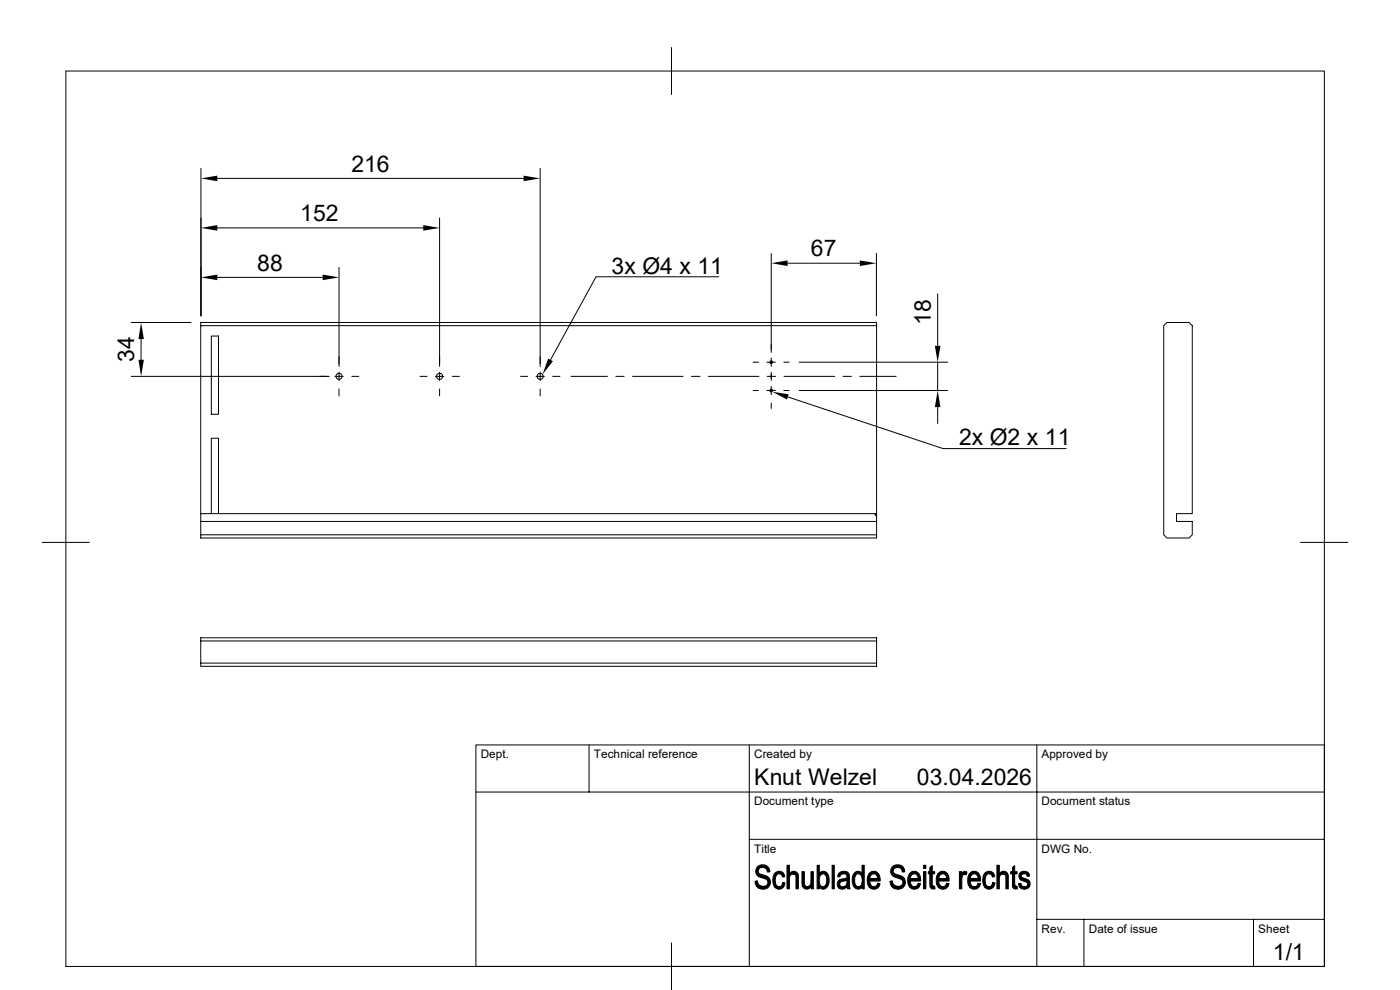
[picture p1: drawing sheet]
<svg xmlns="http://www.w3.org/2000/svg" width="297mm" height="210mm" viewBox="0 0 297 210" stroke-linecap="round" stroke-linejoin="round" font-family="sans-serif">
<defs><g id="words">
<g font-size="4.9">
<text x="74.5" y="36.4">216</text>
<text x="63.7" y="46.9">152</text>
<text x="54.6" y="57.4">88</text>
<text x="129.8" y="58">3x Ø4 x 11</text>
<text x="172" y="54.4">67</text>
<text x="197.5" y="69" transform="rotate(-90 197.5 69)">18</text>
<text x="28.5" y="76.8" transform="rotate(-90 28.5 76.8)">34</text>
<text x="203.5" y="94.4">2x Ø2 x 11</text>
<text x="160" y="166.5">Knut Welzel</text>
<text x="194.5" y="166.5">03.04.2026</text>
<text x="270" y="203.7">1/1</text>
</g>
<g font-size="2.5">
<text x="102" y="160.8">Dept.</text>
<text x="126" y="160.8">Technical reference</text>
<text x="160" y="160.8">Created by</text>
<text x="220.9" y="160.8">Approved by</text>
<text x="160" y="170.9">Document type</text>
<text x="220.9" y="170.9">Document status</text>
<text x="160" y="180.8">Title</text>
<text x="220.9" y="180.8">DWG No.</text>
<text x="220.9" y="197.8">Rev.</text>
<text x="231" y="197.8">Date of issue</text>
<text x="266.9" y="197.8">Sheet</text>
</g>
</g></defs>
<g fill="none" stroke="#000" stroke-width=".21">
<path d="M14 15.1h267v189.9h-267zM142.5 10.1v10M42.6 35.7v31.3M46.1 37.8h65M114.6 35.7v42M46.1 58.8h22.4M46.1 48.3h43.7M71.9 56.7v21M93.3 46.2v31.5M152.5 58.7h-26.1l-9.6 17.6M163.6 53.8v21M167.1 55.8h15.3"/>
<path d="M185.9 53.8v13.2M27.9 79.8h41.9M27.9 68.4h12.6M29.9 71.9v4.4M42.6 69.1v-.7h143.4v.7M44.8 71.3h1.6v16.6h-1.6zM71 79.8h1.8M71.9 79v1.7M74.6 79.8h1.5M89.1 79.8h1.5M92.4 79.8h1.7M93.3 79v1.7"/>
<path d="M96 79.8h1.5M110.4 79.8h1.5M113.7 79.8h1.8M114.6 79v1.7M117.3 79.8h1.5M121.2 79.8h7.7M130.6 79.8h1.8M134.2 79.8h10.7M146.7 79.8h1.8M150.3 79.8h10.7M159.8 76.8h1.1M162.7 76.8h1.8"/>
<path d="M162.8 79.8h1.7M163.6 75.9v1.8M163.6 79v1.7M166.3 76.8h1.1M166.3 79.8h10.8M169.5 76.8h31.5M178.9 79.8h1.7M182.4 79.8h7.7M198.9 62.4v11M198.9 76.8v6M246.9 69.1l.7-.7h4.7l.6 .7v39.9h-3.3v1.6h3.3v2.9l-.6 .6h-4.7l-.7-.6zM71.9 82.5v1.5"/>
<path d="M93.3 82.5v1.5M114.6 82.5v1.5M159.8 82.8h1.1M162.7 82.8h1.8M163.6 82v1.7M163.6 85.5v1.2M166.3 82.8h1.1M167.1 84.2l33 11h26.1M169.5 82.8h31.5M198.9 86.4v3.4M9 115.1h10M42.6 109h143.4"/>
<path d="M42.6 109v-39.9h143.4v39.9M42.6 110.6v3.5h143.4v-.6h-143.4M42.6 109v1.6M42.6 110.6h143.4M44.8 109v-16h1.6v16M185.5 109l.5 .6v-.6M186 109.6v3.9M275.9 115.1h10.1M42.6 135.3h143.4v6.1h-143.4zM42.6 136h143.4M42.6 140.7h143.4M125 158v10"/>
<path d="M159 158v47M220 158v47M101 168h180M159 178.1h122M220 195h61M230 195v10M265.9 195v10M142.5 200v10M281 205v-47h-180v47"/>
<circle cx="71.9" cy="79.8" r=".65"/>
<circle cx="93.3" cy="79.8" r=".65"/>
<circle cx="114.6" cy="79.8" r=".65"/>
<circle cx="163.6" cy="76.8" r=".3"/>
<circle cx="163.6" cy="82.8" r=".3"/>
</g>
<g fill="#000" stroke="#000" stroke-width=".21">
<path d="M160.2 186.9h.5a1.15 1.15 0 0 0 1.2 1.1h-1.4z" fill-rule="evenodd"/>
<path d="M160.6 184a1.64 1.64 0 0 1 2.4 0h-1.2a.8 .8 0 0 0-.9 .8 .8 .8 0 0 0 .9 .8 1.54 1.54 0 0 1 1.6 1.9 1.54 1.54 0 0 1-2.3 1l-.6-.5h1.4a.87 .87 0 0 0 1-.8 .87 .87 0 0 0-.9-.9 1.51 1.51 0 0 1-1.5-2.1z" fill-rule="evenodd"/>
<path d="M161.8 184h1.2l.3 1h-.5l-.3-.7z" fill-rule="evenodd"/>
<path d="M164.5 185.1a1.15 1.15 0 0 1 1.7 .2h-.9a1.46 1.46 0 0 0-.8 2l.2 .4 .6 .4h-1a2.64 2.64 0 0 1 .2-3z" fill-rule="evenodd"/>
<path d="M164.3 188.1l1.4-.1 .3-.4v-.4l.5 .1a1.22 1.22 0 0 1-.7 1.3 1.22 1.22 0 0 1-1.5-.5z" fill-rule="evenodd"/>
<path d="M165.3 185.3h.9l.3 .7-.5 .1v-.2a.65 .65 0 0 0-.7-.6z" fill-rule="evenodd"/>
<path d="M167 183.6h.5v1.7l1.7 .1h-1.1l-.5 .4-.1 2.8h-.5z" fill-rule="evenodd"/>
<path d="M167.6 185.1a.99 .99 0 0 1 1.6 .3l-1.7-.1z" fill-rule="evenodd"/>
<path d="M168.3 185.4h1l.1 3.2h-.5v-2.4a.64 .64 0 0 0-.6-.8z" fill-rule="evenodd"/>
<path d="M170.1 184.9h.5v2.5l.2 .4 .4 .3h.8a1.08 1.08 0 0 1-1.3 .4 1.08 1.08 0 0 1-.6-1.3z" fill-rule="evenodd"/>
<path d="M171.3 188.1l.8-.1-.1 .1z" fill-rule="evenodd"/>
<path d="M172 184.9h.6v3.7h-.5v-.6h-.4l.3-.8z" fill-rule="evenodd"/>
<path d="M173.4 183.6h.4v1.7h.8a1.59 1.59 0 0 0-.7 2.2l.4 .6h-.5v.5h-.4z" fill-rule="evenodd"/>
<path d="M173.8 188.1h.8l-.7 .1z" fill-rule="evenodd"/>
<path d="M173.9 185.2a1.14 1.14 0 0 1 1.3-.2 1.14 1.14 0 0 1 .7 1.2 1.73 1.73 0 0 1-1.4 2.4l-.6-.4 .7-.1a1.67 1.67 0 0 0 .6-2.4l-.5-.4h-.9z" fill-rule="evenodd"/>
<path d="M176.5 183.6h.5v5h-.5z" fill-rule="evenodd"/>
<path d="M177.9 185.3h1.1l-.6 .2-.2 .5h-.5z" fill-rule="evenodd"/>
<path d="M177.8 186.9l.3-.2h1.6l-.6 .2a.68 .68 0 0 0-.8 .3 .68 .68 0 0 0 .1 .8l1.2 .2a1.11 1.11 0 0 1-1.6 .3 1.11 1.11 0 0 1-.2-1.6z" fill-rule="evenodd"/>
<path d="M178.3 185a1.21 1.21 0 0 1 1.9 .8l.1 2.8h-.5l-.1-.5h-.6l.5-.5 .1-.9h-1.6l1-.3a.52 .52 0 0 0 .6-.5 .52 .52 0 0 0-.5-.5l-1.3-.1z" fill-rule="evenodd"/>
<path d="M178.8 188.1h.9z" fill-rule="evenodd"/>
<path d="M181.4 185.1l.8-.3 .3 .2 .4 .3h-.8a1.6 1.6 0 0 0-.7 2.3l.4 .4 .3 .1h-.9a2.64 2.64 0 0 1 .2-3z" fill-rule="evenodd"/>
<path d="M181.2 188.1h1.7a.94 .94 0 0 1-.9 .5 .94 .94 0 0 1-.8-.5z" fill-rule="evenodd"/>
<path d="M182.9 183.6h.4v5h-.4v-.5h-.6a1.76 1.76 0 0 0-.1-2.8h-.1h.8z" fill-rule="evenodd"/>
<path d="M184.4 185.3h1l-.6 .3-.3 .8h2.2v.2v.3h-2.2l.2 .9 .7 .3h-1a2.75 2.75 0 0 1 0-2.8z" fill-rule="evenodd"/>
<path d="M184.6 185.1a1.35 1.35 0 0 1 1.5 0 1.35 1.35 0 0 1 .6 1.3h-2.2h1.7l-.4-.9-.4-.2h-1z" fill-rule="evenodd"/>
<path d="M184.4 188.1h1.2l.4-.2 .2-.5 .5 .1a1.3 1.3 0 0 1-.9 1.1 1.3 1.3 0 0 1-1.4-.5z" fill-rule="evenodd"/>
<path d="M188.8 186.9h.5a1.22 1.22 0 0 0 1.2 1.1h-1.4z" fill-rule="evenodd"/>
<path d="M189.3 183.9a1.63 1.63 0 0 1 2.3 .1h-1.2a.77 .77 0 0 0-.9 .7 .77 .77 0 0 0 .8 .8 1.63 1.63 0 0 1 1.7 2.2 1.68 1.68 0 0 1-2.9 .3h1.4a.88 .88 0 0 0 1.1-.8 .88 .88 0 0 0-1-.9 1.53 1.53 0 0 1-1.4-2.3z" fill-rule="evenodd"/>
<path d="M190.4 184h1.2l.3 1h-.5l-.3-.7z" fill-rule="evenodd"/>
<path d="M193 185.3h1l-.6 .3-.3 .8h2.2v.2v.3h-2.2l.2 .9 .7 .3h-1a2.75 2.75 0 0 1 0-2.8z" fill-rule="evenodd"/>
<path d="M193.2 185.1a1.33 1.33 0 0 1 1.5-.1 1.33 1.33 0 0 1 .6 1.4h-2.2h1.7l-.4-.9-.4-.2h-1z" fill-rule="evenodd"/>
<path d="M193 188.1h1.2l.3-.1 .3-.6 .5 .1a1.31 1.31 0 0 1-1 1.1 1.31 1.31 0 0 1-1.3-.5z" fill-rule="evenodd"/>
<path d="M195.9 184.9h.5v3.7h-.5z" fill-rule="evenodd"/>
<path d="M195.9 183.6h.5v.6h-.5z" fill-rule="evenodd"/>
<path d="M197.3 184l.5-.4v1.3h.5v.5h-.5v2.3l.1 .3h.2h-.8v-2.6h-.4v-.5h.4z" fill-rule="evenodd"/>
<path d="M197.3 188h1l.1 .6-.8-.1z" fill-rule="evenodd"/>
<path d="M199 185.4l1-.1-.7 .4-.1 .7h2.1v.5h-2.2l.3 .9 .6 .3h-1a2.81 2.81 0 0 1 0-2.7z" fill-rule="evenodd"/>
<path d="M199.3 185.1a1.34 1.34 0 0 1 1.4 0 1.34 1.34 0 0 1 .6 1.3h-2.1h1.6l-.3-.9-.4-.2h-1.1z" fill-rule="evenodd"/>
<path d="M199 188.1h1.3l.3-.2 .2-.5 .5 .1a1.3 1.3 0 0 1-.9 1.1 1.3 1.3 0 0 1-1.4-.5z" fill-rule="evenodd"/>
<path d="M203.5 184.9h.5v.6h.6a1.01 1.01 0 0 0-.6 1.1v2h-.5z" fill-rule="evenodd"/>
<path d="M204.2 185.1l.1-.1a.56 .56 0 0 1 .8 0l-.1 .6-1-.1z" fill-rule="evenodd"/>
<path d="M205.7 185.4l1-.1-.5 .2-.4 .9h2.2v.5h-2.2l.3 .9 .6 .3h-1a2.81 2.81 0 0 1 0-2.7z" fill-rule="evenodd"/>
<path d="M205.8 185.2a1.35 1.35 0 0 1 1.6-.2 1.35 1.35 0 0 1 .6 1.4h-2.2h1.7l-.2-.7-.3-.3-1.3-.1z" fill-rule="evenodd"/>
<path d="M205.7 188.1h1.2l.4-.2 .2-.5 .5 .1a1.3 1.3 0 0 1-.9 1.1 1.3 1.3 0 0 1-1.4-.5z" fill-rule="evenodd"/>
<path d="M209.1 185.1a1.15 1.15 0 0 1 1.7 .2h-1a1.46 1.46 0 0 0-.7 2l.2 .6 .5 .2h-.9a2.64 2.64 0 0 1 .2-3z" fill-rule="evenodd"/>
<path d="M208.9 188.1l1.3-.1 .4-.8 .5 .1a1.22 1.22 0 0 1-.8 1.3 1.22 1.22 0 0 1-1.4-.5z" fill-rule="evenodd"/>
<path d="M209.8 185.3h1l.2 .7-.5 .1v-.2a.65 .65 0 0 0-.7-.6z" fill-rule="evenodd"/>
<path d="M211.5 183.6h.5v1.7l1.8 .1h-1.1l-.6 .4-.1 2.8h-.5z" fill-rule="evenodd"/>
<path d="M212.2 185.1a.99 .99 0 0 1 1.6 .3l-1.8-.1z" fill-rule="evenodd"/>
<path d="M212.8 185.4h1l.1 3.2h-.5v-2.4a.64 .64 0 0 0-.6-.8z" fill-rule="evenodd"/>
<path d="M214.8 184l.5-.4v1.3h.5v.5h-.5v2.1v.3l.3 .2h-.8v-2.6h-.4v-.5h.4z" fill-rule="evenodd"/>
<path d="M214.8 188h1l.1 .6-.8-.1z" fill-rule="evenodd"/>
<path d="M216.3 185.3h1a.48 .48 0 0 0-.6 .4 .48 .48 0 0 0 .5 .6 1.32 1.32 0 0 1 1.3 1.4 1.29 1.29 0 0 1-2.2 .5l1-.1a.58 .58 0 0 0 .7-.5 .58 .58 0 0 0-.6-.6 1.12 1.12 0 0 1-1.1-1.7z" fill-rule="evenodd"/>
<path d="M216.1 187.5l.5-.1v.2a.67 .67 0 0 0 .7 .5l-1 .1z" fill-rule="evenodd"/>
<path d="M216.5 185.1a1.21 1.21 0 0 1 1.9 .7l-.5 .1a.58 .58 0 0 0-.6-.6h-1z" fill-rule="evenodd"/>
</g>
<g fill="#000">
<path d="M42.6 37.8l3.5-.5v1.1zM111.1 37.3l3.5 .5-3.5 .6zM42.6 58.8l3.5-.5v1.1zM42.6 48.3l3.5-.5v1.1zM68.5 58.3l3.4 .5-3.4 .6zM89.8 47.8l3.5 .5-3.5 .6zM163.6 55.8l3.5-.6v1.2zM182.4 55.2l3.5 .6-3.5 .6zM29.4 76.3h1.1l-.6 3.5zM29.9 68.4l.6 3.5h-1.1zM116.3 76.1l1 .5-2.2 2.8zM198.3 73.4h1.2l-.6 3.4z"/>
<path d="M163.8 83.1l3.5 .6-.3 1.1zM198.9 82.8l.6 3.6h-1.2z"/>
</g>
<use href="#words"/>
</svg>
